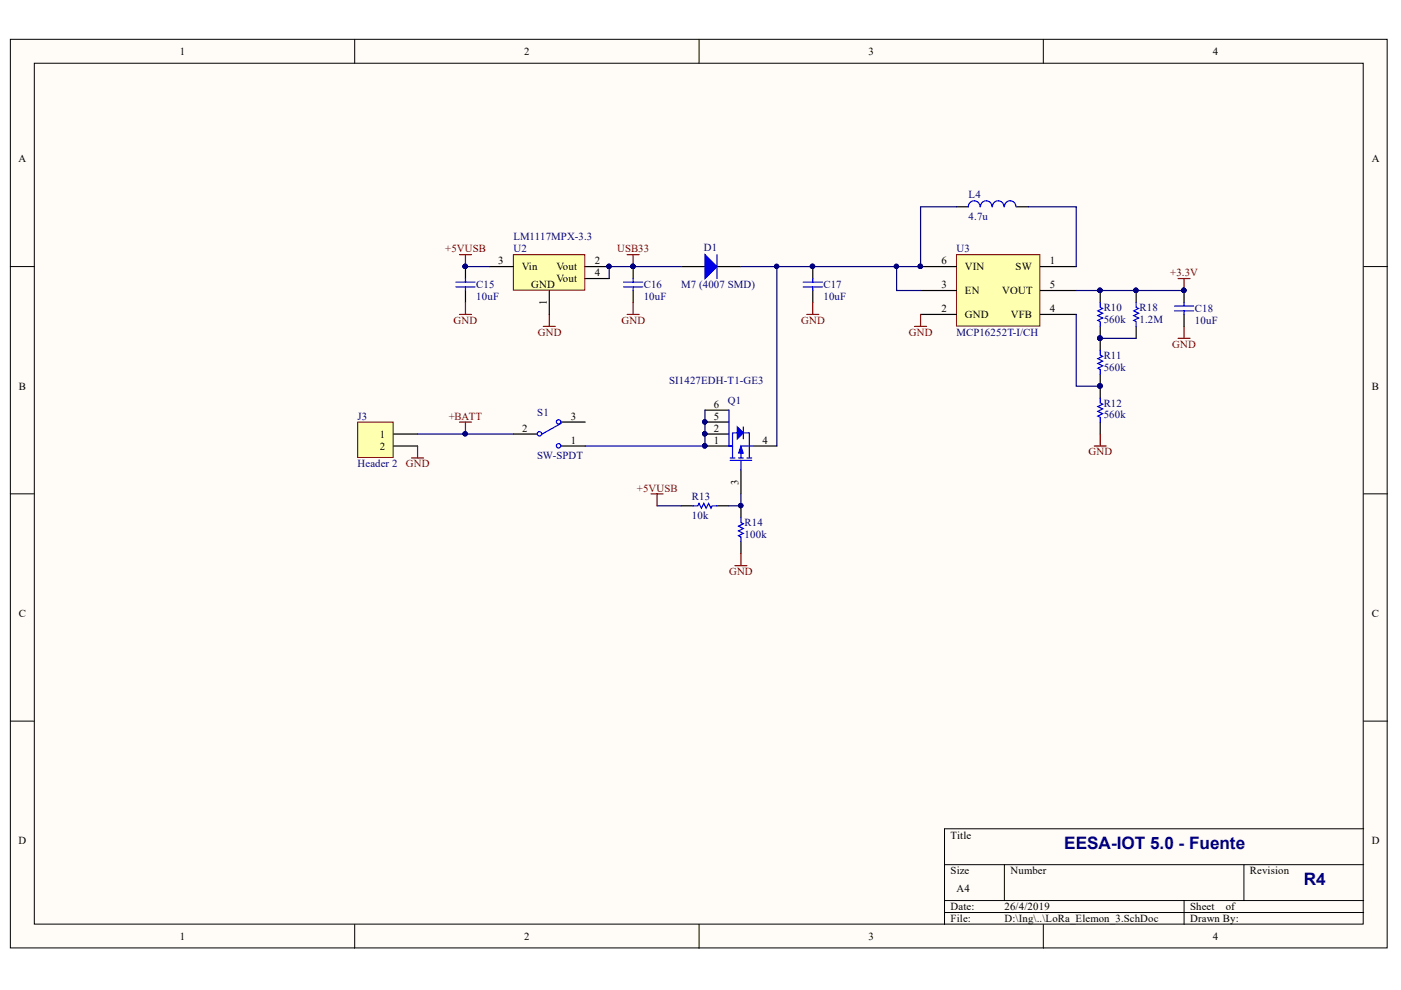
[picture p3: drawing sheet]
<svg xmlns="http://www.w3.org/2000/svg" width="297mm" height="210mm" viewBox="0 0 297 210" stroke-linecap="round" stroke-linejoin="round" font-family="sans-serif">
<defs><g id="words">
<g font-size="3.6" fill="#000080">
<text x="225.6" y="180.1">EESA-IOT 5.0 - Fuente</text>
<text x="276.4" y="187.7">R4</text>
</g>
<g font-size="2.3">
<text x="38.1" y="11.6">1</text>
<text x="111.1" y="11.6">2</text>
<text x="184.1" y="11.6">3</text>
<text x="257.2" y="11.6">4</text>
<text x="3.9" y="34.4">A</text>
<text x="290.9" y="34.4">A</text>
<text x="105.6" y="56.1">3</text>
<text x="110.6" y="57.3">Vin</text>
<text x="118" y="57.3">Vout</text>
<text x="118" y="59.9">Vout</text>
<text x="126.1" y="56.1">2</text>
<text x="126.1" y="58.6">4</text>
<text x="199.6" y="56.1">6</text>
<text x="204.6" y="57.3">VIN</text>
<text x="215.3" y="57.3">SW</text>
<text x="222.6" y="56.1">1</text>
<text x="112.6" y="61.1">GND</text>
<text x="115.9" y="64.7" transform="rotate(-90 115.9 64.7)">1</text>
<text x="199.6" y="61.1">3</text>
<text x="204.6" y="62.4">EN</text>
<text x="212.5" y="62.4">VOUT</text>
<text x="222.6" y="61.1">5</text>
<text x="199.6" y="66.2">2</text>
<text x="204.6" y="67.4">GND</text>
<text x="214.3" y="67.4">VFB</text>
<text x="222.6" y="66.2">4</text>
<text x="4" y="82.6">B</text>
<text x="290.9" y="82.6">B</text>
<text x="121" y="89">3</text>
<text x="151.4" y="89">5</text>
<text x="151.4" y="86.4">6</text>
<text x="80.5" y="92.8">1</text>
<text x="80.5" y="95.3">2</text>
<text x="110.7" y="91.5">2</text>
<text x="121" y="94">1</text>
<text x="151.4" y="94">1</text>
<text x="151.4" y="91.5">2</text>
<text x="161.7" y="94">4</text>
<text x="156.6" y="102.8" transform="rotate(-90 156.6 102.8)">3</text>
<text x="4" y="130.8">C</text>
<text x="290.9" y="130.8">C</text>
<text x="3.9" y="179">D</text>
<text x="201.6" y="177.8">Title</text>
<text x="290.9" y="179">D</text>
<text x="201.6" y="185.4">Size</text>
<text x="214.2" y="185.4">Number</text>
<text x="265" y="185.4">Revision</text>
<text x="202.8" y="189.2">A4</text>
<text x="201.6" y="193">Date:</text>
<text x="201.6" y="195.5">File:</text>
<text x="213" y="193">26/4/2019</text>
<text x="213" y="195.5">D:\Ing\..\LoRa_Elemon_3.SchDoc</text>
<text x="252.3" y="193">Sheet</text>
<text x="252.3" y="195.5">Drawn By:</text>
<text x="259.9" y="193">of</text>
<text x="38.1" y="199.3">1</text>
<text x="111.1" y="199.3">2</text>
<text x="184.1" y="199.3">3</text>
<text x="257.2" y="199.3">4</text>
</g>
<g font-size="2.3" fill="#000080">
<text x="205.4" y="42">L4</text>
<text x="205.4" y="46.7">4.7u</text>
<text x="108.8" y="53.5">U2</text>
<text x="108.8" y="51">LM1117MPX-3.3</text>
<text x="149.2" y="53.3">D1</text>
<text x="202.8" y="53.5">U3</text>
<text x="101" y="61.1">C15</text>
<text x="101" y="63.6">10uF</text>
<text x="136.5" y="61.1">C16</text>
<text x="136.5" y="63.6">10uF</text>
<text x="144.4" y="61.1">M7 (4007 SMD)</text>
<text x="174.6" y="61.1">C17</text>
<text x="174.6" y="63.6">10uF</text>
<text x="234" y="65.9">R10</text>
<text x="241.6" y="65.9">R18</text>
<text x="202.8" y="71.2">MCP16252T-I/CH</text>
<text x="234" y="68.5">560k</text>
<text x="241.6" y="68.5">1.2M</text>
<text x="253.4" y="66.2">C18</text>
<text x="253.4" y="68.7">10uF</text>
<text x="234" y="76.1">R11</text>
<text x="141.9" y="81.4">SI1427EDH-T1-GE3</text>
<text x="234" y="78.6">560k</text>
<text x="75.8" y="89">J3</text>
<text x="113.9" y="88.2">S1</text>
<text x="154.3" y="85.7">Q1</text>
<text x="234" y="86.2">R12</text>
<text x="234" y="88.7">560k</text>
<text x="75.8" y="99.1">Header 2</text>
<text x="113.9" y="97.3">SW-SPDT</text>
<text x="146.7" y="106">R13</text>
<text x="146.7" y="110.1">10k</text>
<text x="157.9" y="111.6">R14</text>
<text x="157.9" y="114.1">100k</text>
</g>
<g font-size="2.3" fill="#800000">
<text x="94.4" y="53.5">+5VUSB</text>
<text x="130.8" y="53.5">USB33</text>
<text x="248.1" y="58.6">+3.3V</text>
<text x="96.2" y="68.7">GND</text>
<text x="114" y="71.2">GND</text>
<text x="131.7" y="68.7">GND</text>
<text x="169.9" y="68.7">GND</text>
<text x="192.7" y="71.2">GND</text>
<text x="248.5" y="73.8">GND</text>
<text x="95.2" y="89">+BATT</text>
<text x="86" y="99.1">GND</text>
<text x="230.8" y="96.6">GND</text>
<text x="135" y="104.3">+5VUSB</text>
<text x="154.6" y="122">GND</text>
</g>
</g></defs>
<g fill="#fffcf8" stroke="#000" stroke-width=".21">
<path d="M2.2 8.3h291.9v192.7h-291.9z"/>
<path d="M7.3 13.4h281.7v182.5h-281.7z"/>
</g>
<g fill="none" stroke="#000" stroke-width=".21">
<path d="M75.2 8.3v5.1M148.2 8.3v5.1M221.2 8.3v5.1M2.2 56.5h5.1M289.1 56.5h5.1M2.2 104.7h5.1M289.1 104.7h5.1M2.2 152.9h5.1M289.1 152.9h5.1M289.1 175.7h-88.8v20.3M75.2 196v5.1M148.2 196v5.1"/>
<path d="M200.3 183.3h88.8M200.3 190.9h88.8M200.3 193.5h88.8M213 183.3v7.6M221.2 196v5.1M251 190.9v5.1M263.7 183.3v7.6"/>
</g>
<path d="M134.2 56.5v2.6M134.2 61.6v2.5" fill="none" stroke="#000" stroke-width=".25"/>
<circle cx="134.2" cy="56.5" r=".46" fill="#000080" stroke="#000080" stroke-width=".21"/>
<path d="M132.2 59.8h4.1M134.2 59.1v.7M132.2 60.8h4.1M134.2 60.8v.8" fill="none" stroke="#00f" stroke-width=".25"/>
<path d="M115.2 69.2h2.5M116.5 66.7v2.5" fill="none" stroke="#800000" stroke-width=".25"/>
<path d="M108.8 54h15.2v7.5h-15.2z" fill="#ffffb0" stroke="#800000" stroke-width=".21"/>
<g fill="none" stroke="#000" stroke-width=".25">
<path d="M98.7 56.5v2.6M103.8 56.5h5M124.1 56.5h5.1M124.1 59.1h5.1M144.4 56.5h5.1M152 56.5h5.1M172.3 56.5v2.6M98.7 61.6v2.5M116.5 61.6v5.1M172.3 61.6v2.5M149.5 94.6h5.1M149.5 92h5.1"/>
<path d="M149.5 89.5h5.1M149.5 87h5.1M157.1 99.6v5.1M159.6 94.6h5.1M144.4 107.2h2.5M152 107.2h2.6M157.1 107.2v2.6M157.1 114.9v2.5"/>
</g>
<g fill="#000080" stroke="#000080" stroke-width=".21">
<circle cx="129.1" cy="56.5" r=".46"/>
<circle cx="98.6" cy="56.5" r=".46"/>
<circle cx="134.2" cy="56.5" r=".46"/>
<circle cx="149.4" cy="94.5" r=".46"/>
<circle cx="149.4" cy="92" r=".46"/>
<circle cx="149.4" cy="89.4" r=".46"/>
<circle cx="164.7" cy="56.5" r=".46"/>
<circle cx="172.3" cy="56.5" r=".46"/>
<circle cx="157" cy="107.2" r=".46"/>
</g>
<g fill="none" stroke="#00f" stroke-width=".25">
<path d="M96.7 59.8h4M98.7 59.1v.7M152 54v5.1M170.3 59.8h4.1M172.3 59.1v.7M96.7 60.8h4M98.7 60.8v.8M170.3 60.8h4.1M172.3 60.8v.8M154.6 94.6h.7v-2.8h3.6v5.3M154.6 94.6h.7v2.5M154.6 87v7.6"/>
<path d="M154.8 97.6h4.6M154.8 97.1h1M156.6 97.1h1M157.1 97.6v2M157.6 90.5v2.5M158.4 97.1h1M159.6 94.6h-2.5v2.5M146.9 107.2h1l.3-.5 .5 1.1 .5-1.1 .5 1.1 .5-1.1 .5 1.1 .3-.6h1M157.1 109.8v1l.5 .2-1 .6 1 .5-1 .5 1 .5-1 .5 .5 .2v1.1"/>
</g>
<g fill="none" stroke="#800000" stroke-width=".25">
<path d="M97.4 54h2.6M98.7 54v2.5M133 54h2.5M134.2 54v2.5M97.4 66.7h2.6M98.7 64.1v2.6M133 66.7h2.5M134.2 64.1v2.6M171.1 66.7h2.5M172.3 64.1v2.6M138 104.7h2.6M139.3 104.7v2.5"/>
<path d="M155.8 119.9h2.6M157.1 117.4v2.5"/>
</g>
<path d="M98.7 56.5h5.1M144.4 56.5h-15.2v2.6M157.1 56.5h7.6v38.1M139.3 107.2h5.1M157.1 104.7v2.5h-2.5" fill="none" stroke="#000080" stroke-width=".25"/>
<g fill="#00f" stroke="#00f" stroke-width=".25">
<path d="M149.5 54l2.5 2.5-2.5 2.6z"/>
<path d="M156.3 90.5l1.3 1.3-1.3 1.2z"/>
</g>
<path d="M157.1 94.6l.5 1.5h-1z" fill="#00f" stroke="#00f" stroke-width=".21"/>
<path d="M202.8 54h17.7v15.1h-17.7z" fill="#ffffb0" stroke="#800000" stroke-width=".21"/>
<g fill="none" stroke="#000" stroke-width=".25">
<path d="M195.2 56.5h7.6M202.8 43.8h2.5M215.5 43.8h2.5M220.6 56.5h7.6M195.2 66.7h7.6M195.2 61.6h7.6M220.6 66.7h7.6M220.6 61.6h7.6M233.3 61.6v2.5M233.3 69.2v2.5M108.8 92h5.1M119 89.5h5.1"/>
<path d="M119 94.6h5.1M233.3 81.9v2.5M233.3 89.5v2.5"/>
</g>
<g fill="#000080" stroke="#000080" stroke-width=".21">
<circle cx="195.1" cy="56.5" r=".46"/>
<circle cx="190" cy="56.5" r=".46"/>
<circle cx="233.2" cy="71.7" r=".47"/>
<circle cx="233.2" cy="61.6" r=".47"/>
<circle cx="233.2" cy="81.8" r=".46"/>
<circle cx="251" cy="61.6" r=".46"/>
<circle cx="149.4" cy="89.4" r=".46"/>
<circle cx="149.4" cy="92" r=".46"/>
<circle cx="149.4" cy="94.5" r=".46"/>
<circle cx="172.3" cy="56.5" r=".46"/>
<circle cx="164.7" cy="56.5" r=".46"/>
</g>
<g fill="none" stroke="#00f" stroke-width=".25">
<path d="M207.8 43.8a1.23 1.23 0 0 0-1.3-1.2 1.23 1.23 0 0 0-1.2 1.2M210.3 43.8a1.22 1.22 0 0 0-1.2-1.2 1.22 1.22 0 0 0-1.2 1.2M212.9 43.8a1.22 1.22 0 0 0-1.3-1.2 1.22 1.22 0 0 0-1.2 1.2M215.4 43.8a1.22 1.22 0 0 0-1.2-1.2 1.22 1.22 0 0 0-1.2 1.2M233.3 64.1v1l.5 .3-1 .5 1 .5-1 .5 1 .5-1 .5 .5 .3v1M119 89.7l-4.1 2.3M233.3 84.4v1l.5 .3-1 .5 1 .5-1 .5 1 .5-1 .5 .5 .3v1"/>
<circle cx="114.4" cy="92" r=".46"/>
<circle cx="118.4" cy="94.5" r=".47"/>
<circle cx="118.4" cy="89.4" r=".46"/>
</g>
<path d="M249.8 59.1h2.5M251 59.1v2.5M193.9 69.2h2.5M195.2 66.7v2.5M249.8 71.7h2.5M251 69.2v2.5M232 94.6h2.5M233.3 92v2.6" fill="none" stroke="#800000" stroke-width=".25"/>
<path d="M190.1 56.5v5.1h5.1M202.8 43.8h-7.6v12.7h-30.5M218 43.8h10.2v12.7M228.2 66.7v15.2h5.1M149.5 87v7.6h-25.4" fill="none" stroke="#000080" stroke-width=".25"/>
<path d="M75.8 89.5h7.6v7.5h-7.6z" fill="#ffffb0" stroke="#800000" stroke-width=".21"/>
<path d="M233.3 71.7v2.6M233.3 79.3v2.6M240.9 61.6v2.5M240.9 69.2v2.5M251 61.6v2.5M251 66.7v2.5M83.5 92h5M83.5 94.6h5" fill="none" stroke="#000" stroke-width=".25"/>
<path d="M228.2 61.6h22.8M233.3 71.7h7.6M88.5 92h20.3" fill="none" stroke="#000080" stroke-width=".25"/>
<g fill="#000080" stroke="#000080" stroke-width=".21">
<circle cx="98.6" cy="92" r=".46"/>
<circle cx="233.2" cy="71.7" r=".47"/>
<circle cx="233.2" cy="81.8" r=".46"/>
<circle cx="240.8" cy="61.6" r=".46"/>
<circle cx="251" cy="61.6" r=".46"/>
<circle cx="233.2" cy="61.6" r=".47"/>
</g>
<path d="M87.3 97.1h2.5M88.5 94.6v2.5M97.4 89.5h2.6M98.7 89.5v2.5" fill="none" stroke="#800000" stroke-width=".25"/>
<path d="M233.3 74.3v1l.5 .2-1 .6 1 .5-1 .5 1 .5-1 .5 .5 .2v1M240.9 64.1v1l.5 .3-1 .5 1 .5-1 .5 1 .5-1 .5 .5 .3v1M249 64.9h4.1M249 65.9h4.1M251 64.1v.8M251 65.9v.8" fill="none" stroke="#00f" stroke-width=".25"/>
<use href="#words"/>
</svg>
